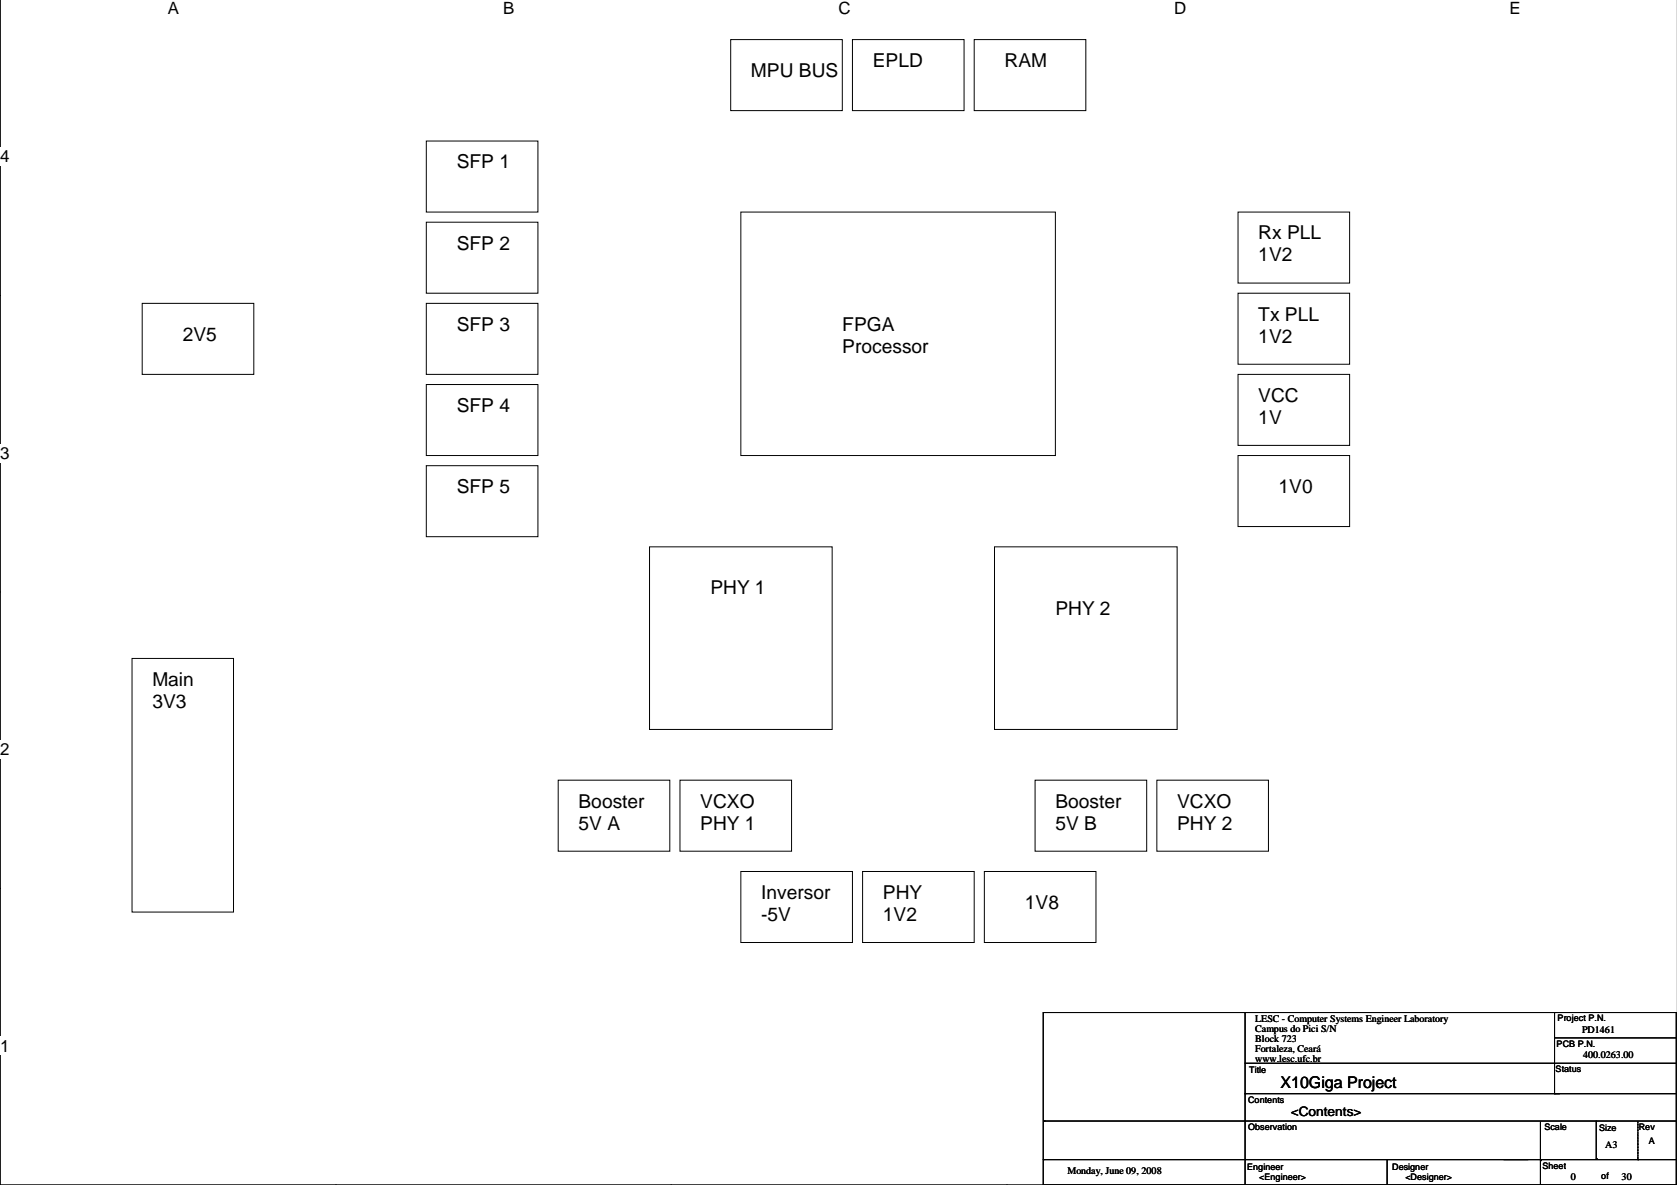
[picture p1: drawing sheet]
<svg xmlns="http://www.w3.org/2000/svg" width="420mm" height="297mm" viewBox="0 0 420 297" stroke-linecap="round" stroke-linejoin="round" font-family="sans-serif">
<defs><g id="words">
<g font-size="4.8">
<text x="218.5" y="16.8">EPLD</text>
<text x="251.5" y="16.8">RAM</text>
<text x="188" y="19.3">MPU BUS</text>
<text x="114.3" y="42.2">SFP 1</text>
<text x="315" y="59.9">Rx PLL</text>
<text x="114.3" y="62.5">SFP 2</text>
<text x="315" y="65.4">1V2</text>
<text x="114.3" y="82.8">SFP 3</text>
<text x="210.9" y="82.8">FPGA</text>
<text x="315" y="80.3">Tx PLL</text>
<text x="45.8" y="85.3">2V5</text>
<text x="210.9" y="88.3">Processor</text>
<text x="315" y="85.8">1V2</text>
<text x="315" y="100.6">VCC</text>
<text x="114.3" y="103.1">SFP 4</text>
<text x="315" y="106.1">1V</text>
<text x="114.3" y="123.4">SFP 5</text>
<text x="320.1" y="123.4">1V0</text>
<text x="177.8" y="148.8">PHY 1</text>
<text x="264.2" y="153.9">PHY 2</text>
<text x="38.1" y="171.7">Main</text>
<text x="38.1" y="177.2">3V3</text>
<text x="144.8" y="202.2">Booster</text>
<text x="175.3" y="202.2">VCXO</text>
<text x="264.2" y="202.2">Booster</text>
<text x="294.7" y="202.2">VCXO</text>
<text x="144.8" y="207.7">5V A</text>
<text x="175.3" y="207.7">PHY 1</text>
<text x="264.2" y="207.7">5V B</text>
<text x="294.7" y="207.7">PHY 2</text>
<text x="190.5" y="225">Inversor</text>
<text x="221" y="225">PHY</text>
<text x="256.6" y="227.6">1V8</text>
<text x="190.5" y="230.5">-5V</text>
<text x="221" y="230.5">1V2</text>
</g>
<g font-size="4.2">
<text x="42" y="3.5">A</text>
<text x="126" y="3.5">B</text>
<text x="209.9" y="3.5">C</text>
<text x="293.9" y="3.5">D</text>
<text x="377.9" y="3.5">E</text>
<text x="0" y="40.6">4</text>
<text x="0" y="114.9">3</text>
<text x="0" y="189.1">2</text>
<text x="0" y="263.3">1</text>
</g>
<text font-size="4.1" x="320.6" y="272.4">X10Giga Project</text>
<text font-size="3.3" x="323.1" y="279.3">&lt;Contents&gt;</text>
<g font-size="2.5">
<text x="314.2" y="255.8">LESC - Computer Systems Engineer Laboratory</text>
<text x="314.2" y="258.3">Campus do Pici S/N</text>
<text x="314.2" y="260.8">Block 723</text>
<text x="314.2" y="263.4">Fortaleza, Ceará</text>
<text x="396" y="258.6">PD1461</text>
<text x="314.2" y="265.9">www.lesc.ufc.br</text>
<text x="396.3" y="264.9">400.0263.00</text>
<text x="401.8" y="287.5">A3</text>
<text x="267.2" y="293.9">Monday, June 09, 2008</text>
<text x="393.2" y="295.4">0</text>
<text x="405.9" y="295.4">30</text>
</g>
<g font-size="2.3">
<text x="389.9" y="255.6">Project P.N.</text>
<text x="389.7" y="262.1">PCB P.N.</text>
<text x="312.7" y="268.7">Title</text>
<text x="389.4" y="268.5">Status</text>
<text x="312.5" y="276.1">Contents</text>
<text x="312.5" y="283">Observation</text>
<text x="386.6" y="283">Scale</text>
<text x="400.3" y="283.2">Size</text>
<text x="410.2" y="283">Rev</text>
<text x="412.8" y="286.5">A</text>
<text x="312.2" y="292.9">Engineer</text>
<text x="348.5" y="292.9">Designer</text>
<text x="386.1" y="292.6">Sheet</text>
<text x="315.2" y="295.4">&lt;Engineer&gt;</text>
<text x="351.8" y="295.4">&lt;Designer&gt;</text>
<text x="400.9" y="295.2">of</text>
</g>
</g></defs>
<path d="M0 -.1v296.8h419.9" fill="none" stroke="#000" stroke-width=".25"/>
<path d="M42 -.1h2.8v4.5h-2.8z" fill="#fff"/>
<path d="M84 296.7h.1" fill="none" stroke="#000" stroke-width=".25"/>
<path d="M126 -.1h2.8v4.5h-2.8z" fill="#fff"/>
<path d="M168 296.7h.1" fill="none" stroke="#000" stroke-width=".25"/>
<path d="M209.9 -.1h3.1v4.5h-3.1z" fill="#fff"/>
<path d="M252 296.7h.1" fill="none" stroke="#000" stroke-width=".25"/>
<path d="M293.9 -.1h3.1v4.5h-3.1z" fill="#fff"/>
<path d="M335.9 296.7h.1" fill="none" stroke="#000" stroke-width=".25"/>
<g fill="#fff">
<path d="M377.9 -.1h2.8v4.5h-2.8z"/>
<path d="M0 36.9h2.4v4.7h-2.4z"/>
<path d="M0 111.1h2.4v4.7h-2.4z"/>
</g>
<path d="M0 74h.1" fill="none" stroke="#000" stroke-width=".25"/>
<path d="M0 185.3h2.4v4.7h-2.4z" fill="#fff"/>
<path d="M0 148.2h.1" fill="none" stroke="#000" stroke-width=".25"/>
<path d="M0 259.5h2.4v4.7h-2.4z" fill="#fff"/>
<g fill="none" stroke="#000" stroke-width=".25">
<path d="M182.9 9.9h28v17.8h-28zM213.4 9.9h27.9v17.8h-27.9zM243.9 9.9h27.9v17.8h-27.9zM106.7 35.3h28v17.8h-28zM106.7 55.6h28v17.8h-28zM185.5 53.1h78.7v61h-78.7zM309.9 53.1h28v17.8h-28zM35.6 76h27.9v17.7h-27.9zM106.7 76h28v17.7h-28zM309.9 73.4h28v17.8h-28zM106.7 96.3h28v17.8h-28zM309.9 93.7h28v17.8h-28z"/>
<path d="M106.7 116.6h28v17.8h-28zM309.9 114.1h28v17.7h-28zM162.6 136.9h45.7v45.7h-45.7zM249 136.9h45.7v45.7h-45.7zM33.1 164.9h25.4v63.5h-25.4zM139.7 195.3h28v17.8h-28zM170.2 195.3h28v17.8h-28zM259.1 195.3h28v17.8h-28zM289.6 195.3h27.9v17.8h-27.9zM185.5 218.2h27.9v17.8h-27.9zM215.9 218.2h28v17.8h-28zM246.4 218.2h28v17.8h-28z"/>
<path d="M0 222.4h.1M261.2 253.5h158.4v43.2h-158.4zM311.7 253.5v43.2M389.1 253.5h.1M389.1 253.5v20.3M389.1 259.9h30.5M419.6 259.9h.1M311.7 273.8h.1M311.7 266.2h107.9M311.7 273.8h107.9M389.1 273.8h.1M419.6 266.2h.1"/>
<path d="M419.6 273.8h.1M261.2 290.3h.1M261.2 290.3h50.2M261.4 280.7h.1M261.4 280.7h158.2M311.7 296.7h.1M311.7 290.3h.1M311.7 290.3h107.9M347.2 296.7h.1M347.2 290.3v6.4M385.6 290.6h.1M385.6 296.7h.1"/>
<path d="M385.6 280.9v15.8M399.6 290.1h.1M399.6 280.7v9.4M410 290.3h.1M410 280.9v9.4M419.6 290.3h.1"/>
</g>
<path d="M410 280.7v9.6" fill="none" stroke="#fff" stroke-width=".25" stroke-dasharray="0 .4 .4 .4 .4 .4 .4 .4 .4" stroke-linecap="butt"/>
<path d="M410 280.7v9.6" fill="none" stroke="#000" stroke-width=".25" stroke-dasharray=".4 .4 .4 .4 .4 .4 .4 .4" stroke-linecap="butt"/>
<use href="#words"/>
</svg>
